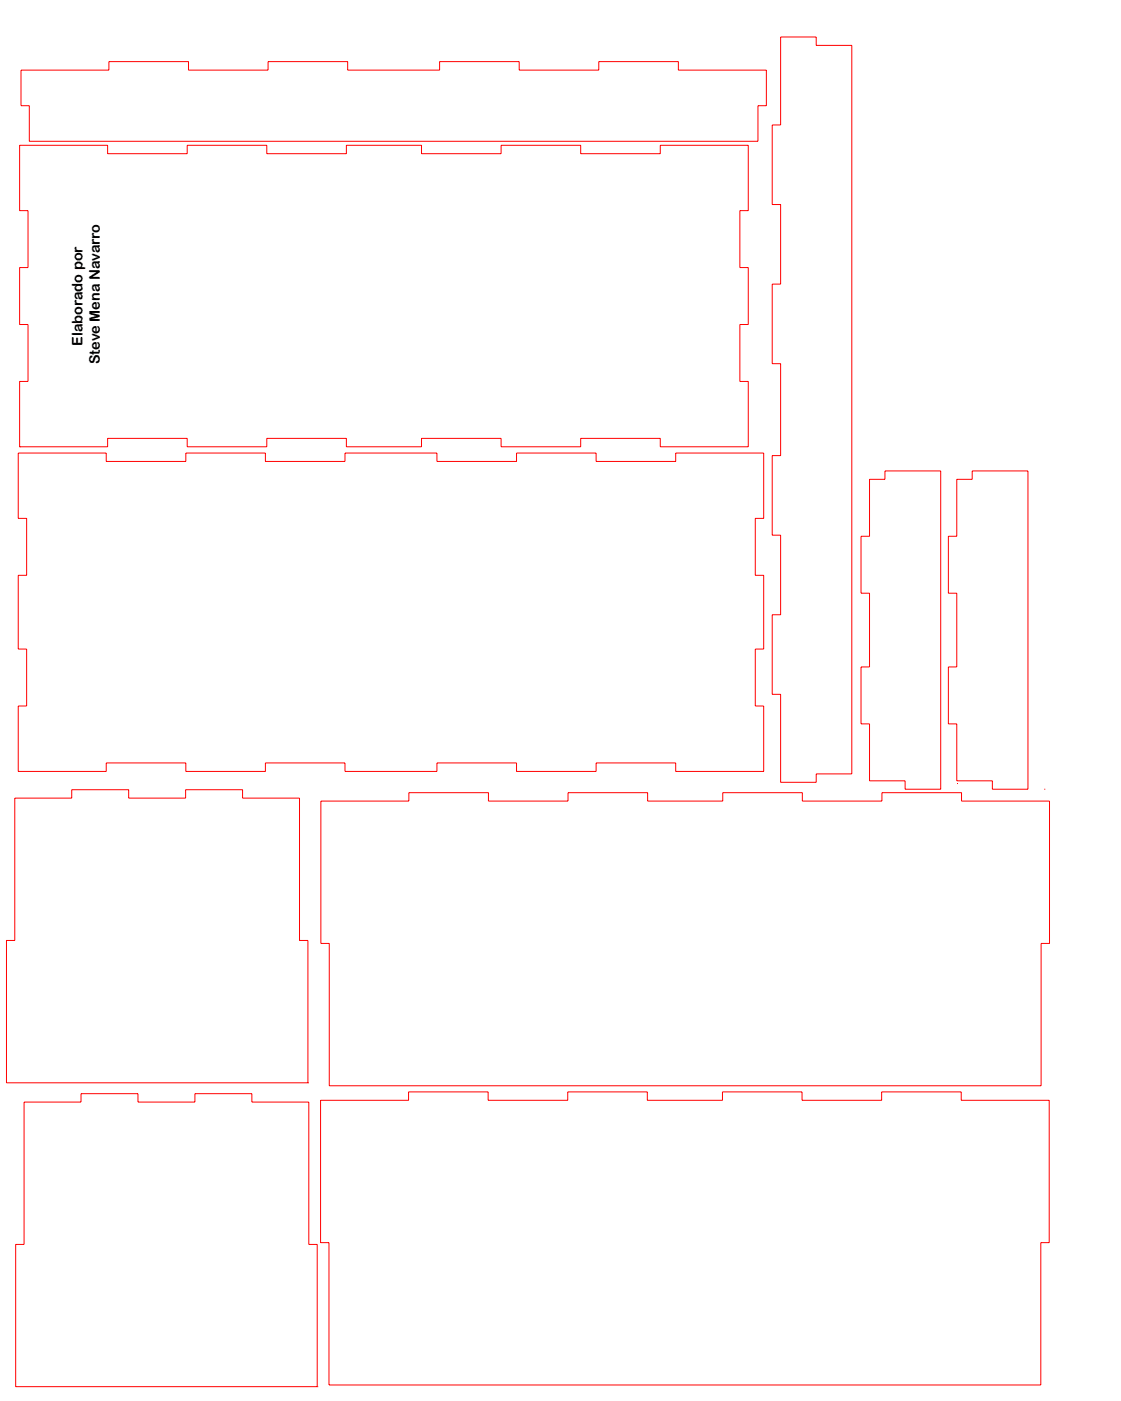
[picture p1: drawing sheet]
<svg xmlns="http://www.w3.org/2000/svg" width="400mm" height="500mm" viewBox="0 0 400 500" stroke-linecap="round" stroke-linejoin="round" font-family="sans-serif">
<defs><g id="words">
<g font-size="5.2">
<text x="29.4" y="123.4" transform="rotate(-90 29.4 123.4)">Elaborado por</text>
<text x="35.6" y="130.1" transform="rotate(-90 35.6 130.1)">Steve Mena Navarro</text>
</g>
</g></defs>
<!-- layer: Capa 1 -->
<g fill="none" stroke="#f00" stroke-width=".36">
<path d="M278.5 13.2h12.7v3h12.7v260h-12.7v3h-12.7v-31.4h-3v-28.4h3v-28.4h-3v-28.4h3v-32.8h-3v-28.4h3v-28.4h-3v-28.4h3zM7.5 25h31.4v-3h28.4v3h28.4v-3h28.4v3h32.8v-3h28.4v3h28.4v-3h28.4v3h31.4v12.7h-3v12.7h-260v-12.7h-3zM7 51.9h31.4v3h28.4v-3h28.4v3h28.4v-3h26.8v3h28.4v-3h28.4v3h28.4v-3h31.4v23.3h-3v20.3h3v20.3h-3v20.3h3v23.4h-31.4v-3h-28.4v3h-28.4v-3h-28.4v3h-26.8v-3h-28.4v3h-28.4v-3h-28.4v3h-31.4v-23.4h3v-20.3h-3v-20.3h3v-20.3h-3zM7 159.5h.1M6.5 161.7h31.4v3h28.4v-3h28.4v3h28.4v-3h32.8v3h28.4v-3h28.4v3h28.4v-3h31.4v23.3h-3v20.3h3v26.3h-3v20.4h3v23.3h-31.4v-3h-28.4v3h-28.4v-3h-28.4v3h-32.8v-3h-28.4v3h-28.4v-3h-28.4v3h-31.4v-23.3h3v-20.4h-3v-26.3h3v-20.3h-3zM310.3 171.1h5.5v-3h19.9v113.6h-12.7v-3h-12.7v-20.4h-3.1v-20.3h3.1v-26.3h-3.1v-20.3h3.1zM341.4 171.1h5.5v-3h19.9v113.6h-12.7v-3h-12.7v-20.4h-3v-20.3h3v-26.3h-3v-20.3h3zM6.5 275.3h.1M341.5 279.6h.1M5.3 284.8h20.3v-3h20.3v3h20.3v-3h20.4v3h20.3v50.8h3v50.8h-107.6v-50.8h3zM114.5 285.9h31.4v-3h28.4v3h28.4v-3h28.4v3h26.8v-3h28.4v3h28.4v-3h28.4v3h31.4v50.8h-3v50.8h-254v-50.8h-3zM372.6 281.7h.1"/>
<path d="M8.6 393.3h20.3v-3h20.3v3h20.4v-3h20.3v3h20.3v50.8h3v50.8h-107.6v-50.8h3zM109.9 386.4h.1M114.4 392.7h31.4v-3h28.4v3h28.4v-3h28.4v3h26.8v-3h28.4v3h28.4v-3h28.4v3h31.4v50.8h-3v50.8h-254v-50.8h-3zM113.2 494.9h.1"/>
</g>
<use href="#words"/>
</svg>
